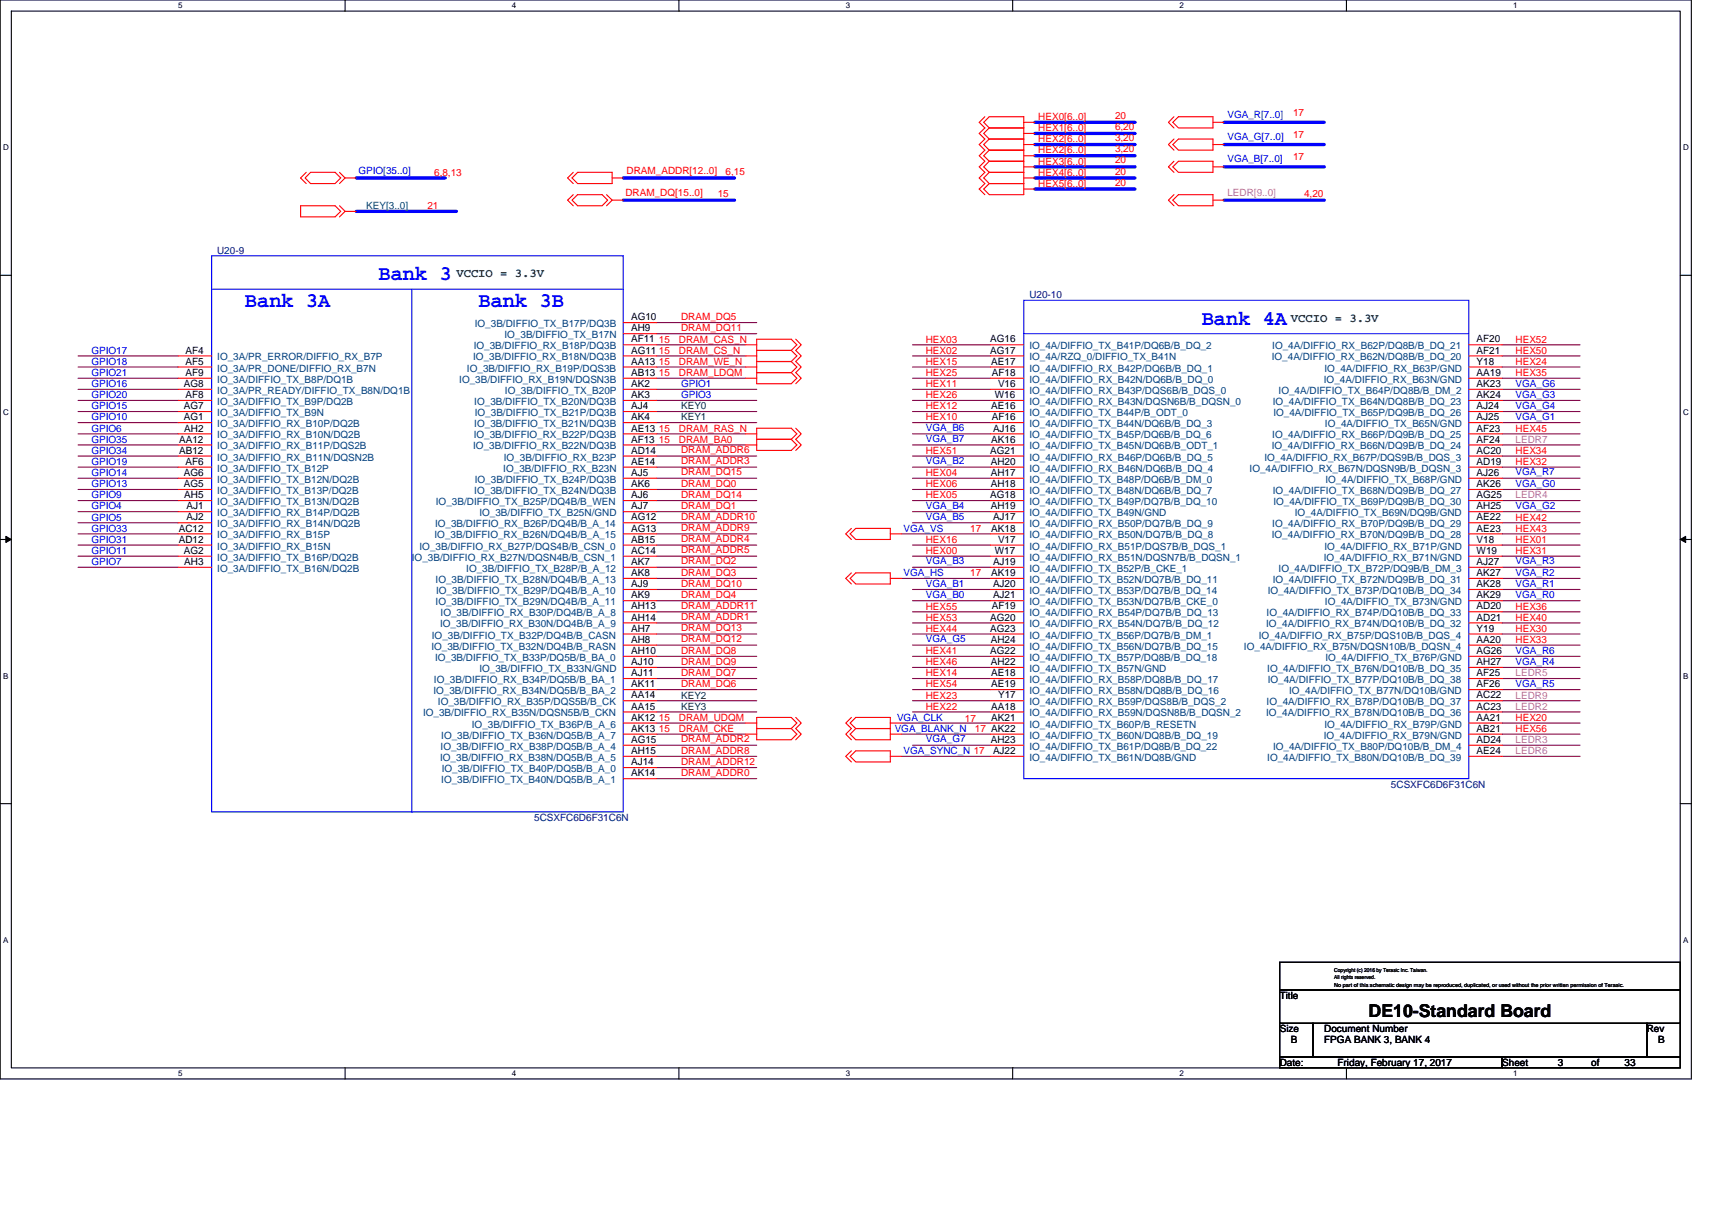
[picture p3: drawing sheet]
<svg xmlns="http://www.w3.org/2000/svg" width="297mm" height="210mm" viewBox="0 0 297 210" stroke-linecap="round" stroke-linejoin="round" font-family="sans-serif">
<defs><g id="words">
<g font-size="3.7" fill="#00f">
<text x="42.5" y="53.3">Bank 3A</text>
<text x="65.7" y="48.6">Bank 3</text>
<text x="83" y="53.3">Bank 3B</text>
<text x="208.5" y="56.3">Bank 4A</text>
</g>
<text font-size="3.1" x="237.5" y="176.6">DE10-Standard Board</text>
<g font-size="2.1" fill="#008000">
<text x="79.2" y="48.1">VCCIO = 3.3V</text>
<text x="224" y="55.8">VCCIO = 3.3V</text>
</g>
<g font-size="1.7" fill="#f00">
<text x="180.1" y="20.8">HEX0[6..0]</text>
<text x="180.1" y="22.8">HEX1[6..0]</text>
<text x="193.5" y="20.7">20</text>
<text x="193.5" y="22.6">6,20</text>
<text x="224.3" y="20.1">17</text>
<text x="224.3" y="23.9">17</text>
<text x="180.1" y="24.7">HEX2[6..0]</text>
<text x="180.1" y="26.6">HEX2[6..0]</text>
<text x="180.1" y="28.6">HEX3[6..0]</text>
<text x="193.5" y="24.5">3,20</text>
<text x="193.5" y="26.4">3,20</text>
<text x="193.5" y="28.4">20</text>
<text x="224.3" y="27.8">17</text>
<text x="75.3" y="30.5">6,8,13</text>
<text x="108.5" y="34">DRAM_DQ[15..0]</text>
<text x="108.7" y="30.1">DRAM_ADDR[12..0]</text>
<text x="124.5" y="34.2">15</text>
<text x="125.9" y="30.3">6,15</text>
<text x="180.1" y="30.5">HEX4[6..0]</text>
<text x="180.1" y="32.4">HEX5[6..0]</text>
<text x="193.5" y="30.3">20</text>
<text x="193.5" y="32.2">20</text>
<text x="226.3" y="34.2">4,20</text>
<text x="74.2" y="36.3">21</text>
<text x="114.3" y="59.5">15</text>
<text x="117.8" y="59.5">DRAM_CAS_N</text>
<text x="118.2" y="55.5">DRAM_DQ5</text>
<text x="118.2" y="57.4">DRAM_DQ11</text>
<text x="160.6" y="59.5">HEX03</text>
<text x="263" y="59.5">HEX52</text>
<text x="114.3" y="61.4">15</text>
<text x="114.3" y="63.3">15</text>
<text x="114.3" y="65.2">15</text>
<text x="117.8" y="61.4">DRAM_CS_N</text>
<text x="117.8" y="63.3">DRAM_WE_N</text>
<text x="117.8" y="65.2">DRAM_LDQM</text>
<text x="160.6" y="63.3">HEX15</text>
<text x="160.6" y="65.3">HEX25</text>
<text x="160.6" y="61.4">HEX02</text>
<text x="263" y="61.4">HEX50</text>
<text x="263" y="65.3">HEX35</text>
<text x="263" y="63.3">HEX24</text>
<text x="160.6" y="67.2">HEX11</text>
<text x="160.6" y="69.1">HEX26</text>
<text x="160.6" y="71">HEX12</text>
<text x="114.3" y="74.9">15</text>
<text x="114.3" y="76.8">15</text>
<text x="117.8" y="74.9">DRAM_RAS_N</text>
<text x="117.8" y="76.8">DRAM_BA0</text>
<text x="160.6" y="73">HEX10</text>
<text x="263" y="74.9">HEX45</text>
<text x="118.2" y="82.5">DRAM_DQ15</text>
<text x="118.2" y="78.7">DRAM_ADDR6</text>
<text x="118.2" y="80.6">DRAM_ADDR3</text>
<text x="160.6" y="78.8">HEX51</text>
<text x="160.6" y="82.6">HEX04</text>
<text x="263" y="78.8">HEX34</text>
<text x="263" y="80.7">HEX32</text>
<text x="118.2" y="84.5">DRAM_DQ0</text>
<text x="118.2" y="88.3">DRAM_DQ1</text>
<text x="118.2" y="86.4">DRAM_DQ14</text>
<text x="160.6" y="86.5">HEX05</text>
<text x="160.6" y="84.6">HEX06</text>
<text x="118.2" y="90.2">DRAM_ADDR10</text>
<text x="118.2" y="94.1">DRAM_ADDR4</text>
<text x="118.2" y="92.2">DRAM_ADDR9</text>
<text x="160.6" y="94.2">HEX16</text>
<text x="168.4" y="92.3">17</text>
<text x="263" y="94.2">HEX01</text>
<text x="263" y="92.3">HEX43</text>
<text x="263" y="90.3">HEX42</text>
<text x="118.2" y="98">DRAM_DQ2</text>
<text x="118.2" y="99.9">DRAM_DQ3</text>
<text x="118.2" y="101.8">DRAM_DQ10</text>
<text x="118.2" y="96">DRAM_ADDR5</text>
<text x="160.6" y="96.1">HEX00</text>
<text x="168.4" y="100">17</text>
<text x="263" y="96.1">HEX31</text>
<text x="118.2" y="103.8">DRAM_DQ4</text>
<text x="118.2" y="107.6">DRAM_ADDR1</text>
<text x="118.2" y="105.7">DRAM_ADDR11</text>
<text x="160.6" y="105.8">HEX55</text>
<text x="160.6" y="107.7">HEX53</text>
<text x="263" y="107.7">HEX40</text>
<text x="263" y="105.8">HEX36</text>
<text x="118.2" y="111.5">DRAM_DQ12</text>
<text x="118.2" y="113.4">DRAM_DQ8</text>
<text x="118.2" y="109.5">DRAM_DQ13</text>
<text x="160.6" y="109.6">HEX44</text>
<text x="160.6" y="113.5">HEX41</text>
<text x="263" y="111.6">HEX33</text>
<text x="263" y="109.6">HEX30</text>
<text x="118.2" y="115.3">DRAM_DQ9</text>
<text x="118.2" y="119.2">DRAM_DQ6</text>
<text x="118.2" y="117.3">DRAM_DQ7</text>
<text x="160.6" y="119.3">HEX54</text>
<text x="160.6" y="115.4">HEX46</text>
<text x="160.6" y="117.4">HEX14</text>
<text x="114.3" y="125.1">15</text>
<text x="117.8" y="125.1">DRAM_UDQM</text>
<text x="160.6" y="123.2">HEX22</text>
<text x="160.6" y="121.2">HEX23</text>
<text x="167.4" y="125.3">17</text>
<text x="263" y="125.1">HEX20</text>
<text x="114.3" y="127">15</text>
<text x="117.8" y="127">DRAM_CKE</text>
<text x="118.2" y="130.8">DRAM_ADDR8</text>
<text x="118.2" y="128.8">DRAM_ADDR2</text>
<text x="169.1" y="127">17 AK22</text>
<text x="263" y="127">HEX56</text>
<text x="118.2" y="132.7">DRAM_ADDR12</text>
<text x="118.2" y="134.6">DRAM_ADDR0</text>
</g>
<g font-size="1.7" fill="#00f">
<text x="213" y="20.5">VGA_R[7..0]</text>
<text x="213" y="24.3">VGA_G[7..0]</text>
<text x="213" y="28.2">VGA_B[7..0]</text>
<text x="62.2" y="30.1">GPIO[35..0]</text>
<text x="15.9" y="61.4">GPIO17</text>
<text x="15.9" y="63.3">GPIO18</text>
<text x="15.9" y="65.3">GPIO21</text>
<text x="15.9" y="67.2">GPIO16</text>
<text x="15.9" y="69.1">GPIO20</text>
<text x="15.9" y="71">GPIO15</text>
<text x="118.2" y="67.2">GPIO1</text>
<text x="118.2" y="69.1">GPIO3</text>
<text x="263" y="67.1">VGA_G6</text>
<text x="263" y="69">VGA_G3</text>
<text x="263" y="70.9">VGA_G4</text>
<text x="15.9" y="73">GPIO10</text>
<text x="15.9" y="74.9">GPIO6</text>
<text x="15.9" y="76.8">GPIO35</text>
<text x="160.6" y="74.8">VGA_B6</text>
<text x="160.6" y="76.7">VGA_B7</text>
<text x="263" y="72.9">VGA_G1</text>
<text x="15.9" y="78.8">GPIO34</text>
<text x="15.9" y="80.7">GPIO19</text>
<text x="15.9" y="82.6">GPIO14</text>
<text x="160.6" y="80.6">VGA_B2</text>
<text x="263" y="82.5">VGA_R7</text>
<text x="15.9" y="84.6">GPIO13</text>
<text x="15.9" y="86.5">GPIO9</text>
<text x="15.9" y="88.4">GPIO4</text>
<text x="160.6" y="88.3">VGA_B4</text>
<text x="263" y="84.5">VGA_G0</text>
<text x="263" y="88.3">VGA_G2</text>
<text x="15.9" y="90.3">GPIO5</text>
<text x="15.9" y="92.3">GPIO33</text>
<text x="15.9" y="94.2">GPIO31</text>
<text x="156.8" y="92.3">VGA_VS</text>
<text x="160.6" y="90.2">VGA_B5</text>
<text x="15.9" y="96.1">GPIO11</text>
<text x="15.9" y="98.1">GPIO7</text>
<text x="156.8" y="100">VGA_HS</text>
<text x="160.6" y="98">VGA_B3</text>
<text x="160.6" y="101.8">VGA_B1</text>
<text x="263" y="98">VGA_R3</text>
<text x="263" y="99.9">VGA_R2</text>
<text x="263" y="101.8">VGA_R1</text>
<text x="160.6" y="103.8">VGA_B0</text>
<text x="263" y="103.8">VGA_R0</text>
<text x="160.6" y="111.5">VGA_G5</text>
<text x="263" y="113.4">VGA_R6</text>
<text x="263" y="115.3">VGA_R4</text>
<text x="263" y="119.2">VGA_R5</text>
<text x="155.6" y="125.1">VGA_CLK</text>
<text x="155.2" y="127">VGA_BLANK_N</text>
<text x="156.8" y="130.9">VGA_SYNC_N 17</text>
<text x="160.6" y="128.8">VGA_G7</text>
</g>
<g font-size="1.7" fill="#f0f">
<text x="213" y="34">LEDR[9..0]</text>
<text x="263" y="76.8">LEDR7</text>
<text x="263" y="86.5">LEDR4</text>
<text x="263" y="117.4">LEDR5</text>
<text x="263" y="121.2">LEDR9</text>
<text x="263" y="123.2">LEDR2</text>
<text x="263" y="130.9">LEDR6</text>
<text x="263" y="128.9">LEDR3</text>
</g>
<text font-size="1.7" fill="#008040" x="63.5" y="36.3">KEY[3..0]</text>
<g font-size="1.7" fill="#000080">
<text x="37.7" y="44">U20-9</text>
<text x="178.6" y="51.7">U20-10</text>
<text x="241.3" y="136.7">5CSXFC6D6F31C6N</text>
<text x="92.7" y="142.5">5CSXFC6D6F31C6N</text>
</g>
<g font-size="1.7" fill="#004080">
<text x="82.4" y="56.8">IO_3B/DIFFIO_TX_B17P/DQ3B</text>
<text x="87.5" y="58.7">IO_3B/DIFFIO_TX_B17N</text>
<text x="37.7" y="64.5">IO_3A/PR_DONE/DIFFIO_RX_B7N</text>
<text x="37.7" y="62.5">IO_3A/PR_ERROR/DIFFIO_RX_B7P</text>
<text x="81" y="64.5">IO_3B/DIFFIO_RX_B19P/DQS3B</text>
<text x="82.1" y="62.5">IO_3B/DIFFIO_RX_B18N/DQ3B</text>
<text x="82.2" y="60.6">IO_3B/DIFFIO_RX_B18P/DQ3B</text>
<text x="178.6" y="62.5">IO_4A/RZQ_0/DIFFIO_TX_B41N</text>
<text x="178.6" y="60.6">IO_4A/DIFFIO_TX_B41P/DQ6B/B_DQ_2</text>
<text x="178.6" y="64.5">IO_4A/DIFFIO_RX_B42P/DQ6B/B_DQ_1</text>
<text x="220.7" y="62.5">IO_4A/DIFFIO_RX_B62N/DQ8B/B_DQ_20</text>
<text x="220.7" y="60.6">IO_4A/DIFFIO_RX_B62P/DQ8B/B_DQ_21</text>
<text x="229.8" y="64.5">IO_4A/DIFFIO_RX_B63P/GND</text>
<text x="37.7" y="68.3">IO_3A/PR_READY/DIFFIO_TX_B8N/DQ1B</text>
<text x="37.7" y="66.4">IO_3A/DIFFIO_TX_B8P/DQ1B</text>
<text x="37.7" y="70.3">IO_3A/DIFFIO_TX_B9P/DQ2B</text>
<text x="79.7" y="66.4">IO_3B/DIFFIO_RX_B19N/DQSN3B</text>
<text x="82.3" y="70.3">IO_3B/DIFFIO_TX_B20N/DQ3B</text>
<text x="87.6" y="68.3">IO_3B/DIFFIO_TX_B20P</text>
<text x="178.6" y="66.4">IO_4A/DIFFIO_RX_B42N/DQ6B/B_DQ_0</text>
<text x="178.6" y="70.3">IO_4A/DIFFIO_RX_B43N/DQSN6B/B_DQSN_0</text>
<text x="178.6" y="68.3">IO_4A/DIFFIO_RX_B43P/DQS6B/B_DQS_0</text>
<text x="220.8" y="70.3">IO_4A/DIFFIO_TX_B64N/DQ8B/B_DQ_23</text>
<text x="221.8" y="68.3">IO_4A/DIFFIO_TX_B64P/DQ8B/B_DM_2</text>
<text x="229.7" y="66.4">IO_4A/DIFFIO_RX_B63N/GND</text>
<text x="37.7" y="72.2">IO_3A/DIFFIO_TX_B9N</text>
<text x="37.7" y="76.1">IO_3A/DIFFIO_RX_B10N/DQ2B</text>
<text x="37.7" y="74.1">IO_3A/DIFFIO_RX_B10P/DQ2B</text>
<text x="37.7" y="78">IO_3A/DIFFIO_RX_B11P/DQS2B</text>
<text x="82.1" y="78">IO_3B/DIFFIO_RX_B22N/DQ3B</text>
<text x="82.2" y="76.1">IO_3B/DIFFIO_RX_B22P/DQ3B</text>
<text x="82.3" y="74.1">IO_3B/DIFFIO_TX_B21N/DQ3B</text>
<text x="82.4" y="72.2">IO_3B/DIFFIO_TX_B21P/DQ3B</text>
<text x="178.6" y="74.1">IO_4A/DIFFIO_TX_B44N/DQ6B/B_DQ_3</text>
<text x="178.6" y="72.2">IO_4A/DIFFIO_TX_B44P/B_ODT_0</text>
<text x="178.6" y="78">IO_4A/DIFFIO_TX_B45N/DQ6B/B_ODT_1</text>
<text x="178.6" y="76.1">IO_4A/DIFFIO_TX_B45P/DQ6B/B_DQ_6</text>
<text x="220.7" y="78">IO_4A/DIFFIO_RX_B66N/DQ9B/B_DQ_24</text>
<text x="220.7" y="76.1">IO_4A/DIFFIO_RX_B66P/DQ9B/B_DQ_25</text>
<text x="220.9" y="72.2">IO_4A/DIFFIO_TX_B65P/DQ9B/B_DQ_26</text>
<text x="229.9" y="74.1">IO_4A/DIFFIO_TX_B65N/GND</text>
<text x="37.7" y="79.9">IO_3A/DIFFIO_RX_B11N/DQSN2B</text>
<text x="37.7" y="83.8">IO_3A/DIFFIO_TX_B12N/DQ2B</text>
<text x="37.7" y="81.9">IO_3A/DIFFIO_TX_B12P</text>
<text x="82.4" y="83.8">IO_3B/DIFFIO_TX_B24P/DQ3B</text>
<text x="87.3" y="81.9">IO_3B/DIFFIO_RX_B23N</text>
<text x="87.4" y="79.9">IO_3B/DIFFIO_RX_B23P</text>
<text x="178.6" y="81.9">IO_4A/DIFFIO_RX_B46N/DQ6B/B_DQ_4</text>
<text x="178.6" y="79.9">IO_4A/DIFFIO_RX_B46P/DQ6B/B_DQ_5</text>
<text x="178.6" y="83.8">IO_4A/DIFFIO_TX_B48P/DQ6B/B_DM_0</text>
<text x="216.8" y="81.9">IO_4A/DIFFIO_RX_B67N/DQSN9B/B_DQSN_3</text>
<text x="219.4" y="79.9">IO_4A/DIFFIO_RX_B67P/DQS9B/B_DQS_3</text>
<text x="230" y="83.8">IO_4A/DIFFIO_TX_B68P/GND</text>
<text x="37.7" y="87.7">IO_3A/DIFFIO_TX_B13N/DQ2B</text>
<text x="37.7" y="85.7">IO_3A/DIFFIO_TX_B13P/DQ2B</text>
<text x="37.7" y="89.6">IO_3A/DIFFIO_RX_B14P/DQ2B</text>
<text x="75.6" y="87.7">IO_3B/DIFFIO_TX_B25P/DQ4B/B_WEN</text>
<text x="82.3" y="85.7">IO_3B/DIFFIO_TX_B24N/DQ3B</text>
<text x="83.2" y="89.6">IO_3B/DIFFIO_TX_B25N/GND</text>
<text x="178.6" y="85.7">IO_4A/DIFFIO_TX_B48N/DQ6B/B_DQ_7</text>
<text x="178.6" y="89.6">IO_4A/DIFFIO_TX_B49N/GND</text>
<text x="178.6" y="87.7">IO_4A/DIFFIO_TX_B49P/DQ7B/B_DQ_10</text>
<text x="220.8" y="85.7">IO_4A/DIFFIO_TX_B68N/DQ9B/B_DQ_27</text>
<text x="220.9" y="87.7">IO_4A/DIFFIO_TX_B69P/DQ9B/B_DQ_30</text>
<text x="224.7" y="89.6">IO_4A/DIFFIO_TX_B69N/DQ9B/GND</text>
<text x="37.7" y="91.5">IO_3A/DIFFIO_RX_B14N/DQ2B</text>
<text x="37.7" y="95.4">IO_3A/DIFFIO_RX_B15N</text>
<text x="37.7" y="93.4">IO_3A/DIFFIO_RX_B15P</text>
<text x="72.8" y="95.4">IO_3B/DIFFIO_RX_B27P/DQS4B/B_CSN_0</text>
<text x="75.4" y="93.4">IO_3B/DIFFIO_RX_B26N/DQ4B/B_A_15</text>
<text x="75.5" y="91.5">IO_3B/DIFFIO_RX_B26P/DQ4B/B_A_14</text>
<text x="178.6" y="93.4">IO_4A/DIFFIO_RX_B50N/DQ7B/B_DQ_8</text>
<text x="178.6" y="91.5">IO_4A/DIFFIO_RX_B50P/DQ7B/B_DQ_9</text>
<text x="178.6" y="95.4">IO_4A/DIFFIO_RX_B51P/DQS7B/B_DQS_1</text>
<text x="220.7" y="93.4">IO_4A/DIFFIO_RX_B70N/DQ9B/B_DQ_28</text>
<text x="220.7" y="91.5">IO_4A/DIFFIO_RX_B70P/DQ9B/B_DQ_29</text>
<text x="229.8" y="95.4">IO_4A/DIFFIO_RX_B71P/GND</text>
<text x="37.7" y="99.2">IO_3A/DIFFIO_TX_B16N/DQ2B</text>
<text x="37.7" y="97.3">IO_3A/DIFFIO_TX_B16P/DQ2B</text>
<text x="71.5" y="97.3">IO_3B/DIFFIO_RX_B27N/DQSN4B/B_CSN_1</text>
<text x="75.6" y="101.2">IO_3B/DIFFIO_TX_B28N/DQ4B/B_A_13</text>
<text x="80.9" y="99.2">IO_3B/DIFFIO_TX_B28P/B_A_12</text>
<text x="178.6" y="97.3">IO_4A/DIFFIO_RX_B51N/DQSN7B/B_DQSN_1</text>
<text x="178.6" y="101.2">IO_4A/DIFFIO_TX_B52N/DQ7B/B_DQ_11</text>
<text x="178.6" y="99.2">IO_4A/DIFFIO_TX_B52P/B_CKE_1</text>
<text x="220.8" y="101.2">IO_4A/DIFFIO_TX_B72N/DQ9B/B_DQ_31</text>
<text x="221.8" y="99.2">IO_4A/DIFFIO_TX_B72P/DQ9B/B_DM_3</text>
<text x="229.7" y="97.3">IO_4A/DIFFIO_RX_B71N/GND</text>
<text x="75.6" y="105">IO_3B/DIFFIO_TX_B29N/DQ4B/B_A_11</text>
<text x="75.7" y="103.1">IO_3B/DIFFIO_TX_B29P/DQ4B/B_A_10</text>
<text x="76.5" y="107">IO_3B/DIFFIO_RX_B30P/DQ4B/B_A_8</text>
<text x="178.6" y="105">IO_4A/DIFFIO_TX_B53N/DQ7B/B_CKE_0</text>
<text x="178.6" y="103.1">IO_4A/DIFFIO_TX_B53P/DQ7B/B_DQ_14</text>
<text x="178.6" y="107">IO_4A/DIFFIO_RX_B54P/DQ7B/B_DQ_13</text>
<text x="219.8" y="107">IO_4A/DIFFIO_RX_B74P/DQ10B/B_DQ_33</text>
<text x="220" y="103.1">IO_4A/DIFFIO_TX_B73P/DQ10B/B_DQ_34</text>
<text x="229.9" y="105">IO_4A/DIFFIO_TX_B73N/GND</text>
<text x="74.8" y="112.7">IO_3B/DIFFIO_TX_B32N/DQ4B/B_RASN</text>
<text x="74.9" y="110.8">IO_3B/DIFFIO_TX_B32P/DQ4B/B_CASN</text>
<text x="76.4" y="108.9">IO_3B/DIFFIO_RX_B30N/DQ4B/B_A_9</text>
<text x="178.6" y="108.9">IO_4A/DIFFIO_RX_B54N/DQ7B/B_DQ_12</text>
<text x="178.6" y="112.7">IO_4A/DIFFIO_TX_B56N/DQ7B/B_DQ_15</text>
<text x="178.6" y="110.8">IO_4A/DIFFIO_TX_B56P/DQ7B/B_DM_1</text>
<text x="215.8" y="112.7">IO_4A/DIFFIO_RX_B75N/DQSN10B/B_DQSN_4</text>
<text x="218.4" y="110.8">IO_4A/DIFFIO_RX_B75P/DQS10B/B_DQS_4</text>
<text x="219.7" y="108.9">IO_4A/DIFFIO_RX_B74N/DQ10B/B_DQ_32</text>
<text x="75.3" y="118.5">IO_3B/DIFFIO_RX_B34P/DQ5B/B_BA_1</text>
<text x="75.5" y="114.7">IO_3B/DIFFIO_TX_B33P/DQ5B/B_BA_0</text>
<text x="83.2" y="116.6">IO_3B/DIFFIO_TX_B33N/GND</text>
<text x="178.6" y="116.6">IO_4A/DIFFIO_TX_B57N/GND</text>
<text x="178.6" y="114.7">IO_4A/DIFFIO_TX_B57P/DQ8B/B_DQ_18</text>
<text x="178.6" y="118.5">IO_4A/DIFFIO_RX_B58P/DQ8B/B_DQ_17</text>
<text x="219.9" y="116.6">IO_4A/DIFFIO_TX_B76N/DQ10B/B_DQ_35</text>
<text x="220" y="118.5">IO_4A/DIFFIO_TX_B77P/DQ10B/B_DQ_38</text>
<text x="230" y="114.7">IO_4A/DIFFIO_TX_B76P/GND</text>
<text x="73.4" y="124.3">IO_3B/DIFFIO_RX_B35N/DQSN5B/B_CKN</text>
<text x="75.2" y="120.5">IO_3B/DIFFIO_RX_B34N/DQ5B/B_BA_2</text>
<text x="76" y="122.4">IO_3B/DIFFIO_RX_B35P/DQS5B/B_CK</text>
<text x="178.6" y="120.5">IO_4A/DIFFIO_RX_B58N/DQ8B/B_DQ_16</text>
<text x="178.6" y="124.3">IO_4A/DIFFIO_RX_B59N/DQSN8B/B_DQSN_2</text>
<text x="178.6" y="122.4">IO_4A/DIFFIO_RX_B59P/DQS8B/B_DQS_2</text>
<text x="219.7" y="124.3">IO_4A/DIFFIO_RX_B78N/DQ10B/B_DQ_36</text>
<text x="219.8" y="122.4">IO_4A/DIFFIO_RX_B78P/DQ10B/B_DQ_37</text>
<text x="223.7" y="120.5">IO_4A/DIFFIO_TX_B77N/DQ10B/GND</text>
<text x="76.5" y="130.1">IO_3B/DIFFIO_RX_B38P/DQ5B/B_A_4</text>
<text x="76.6" y="128.2">IO_3B/DIFFIO_TX_B36N/DQ5B/B_A_7</text>
<text x="81.9" y="126.3">IO_3B/DIFFIO_TX_B36P/B_A_6</text>
<text x="178.6" y="128.2">IO_4A/DIFFIO_TX_B60N/DQ8B/B_DQ_19</text>
<text x="178.6" y="126.3">IO_4A/DIFFIO_TX_B60P/B_RESETN</text>
<text x="178.6" y="130.1">IO_4A/DIFFIO_TX_B61P/DQ8B/B_DQ_22</text>
<text x="220.9" y="130.1">IO_4A/DIFFIO_TX_B80P/DQ10B/B_DM_4</text>
<text x="229.7" y="128.2">IO_4A/DIFFIO_RX_B79N/GND</text>
<text x="229.8" y="126.3">IO_4A/DIFFIO_RX_B79P/GND</text>
<text x="76.4" y="132">IO_3B/DIFFIO_RX_B38N/DQ5B/B_A_5</text>
<text x="76.6" y="135.9">IO_3B/DIFFIO_TX_B40N/DQ5B/B_A_1</text>
<text x="76.6" y="134">IO_3B/DIFFIO_TX_B40P/DQ5B/B_A_0</text>
<text x="178.6" y="132">IO_4A/DIFFIO_TX_B61N/DQ8B/GND</text>
<text x="219.9" y="132">IO_4A/DIFFIO_TX_B80N/DQ10B/B_DQ_39</text>
</g>
<g font-size="1.7">
<text x="109.5" y="59.4">AF11</text>
<text x="109.5" y="57.5">AH9</text>
<text x="109.5" y="55.6">AG10</text>
<text x="171.8" y="59.4">AG16</text>
<text x="256.2" y="59.4">AF20</text>
<text x="32.2" y="63.3">AF5</text>
<text x="32.2" y="61.4">AF4</text>
<text x="32.2" y="65.2">AF9</text>
<text x="109.5" y="63.3">AA13</text>
<text x="109.5" y="65.2">AB13</text>
<text x="109.5" y="61.4">AG11</text>
<text x="171.8" y="61.4">AG17</text>
<text x="172" y="63.3">AE17</text>
<text x="172.1" y="65.2">AF18</text>
<text x="256.2" y="61.4">AF21</text>
<text x="256.2" y="65.2">AA19</text>
<text x="256.2" y="63.3">Y18</text>
<text x="31.9" y="67.2">AG8</text>
<text x="31.9" y="71">AG7</text>
<text x="32.2" y="69.1">AF8</text>
<text x="109.5" y="69.1">AK3</text>
<text x="109.5" y="71">AJ4</text>
<text x="109.5" y="67.2">AK2</text>
<text x="172" y="71">AE16</text>
<text x="172.6" y="69.1">W16</text>
<text x="173.2" y="67.2">V16</text>
<text x="256.2" y="71">AJ24</text>
<text x="256.2" y="69.1">AK24</text>
<text x="256.2" y="67.2">AK23</text>
<text x="31.1" y="76.8">AA12</text>
<text x="31.9" y="72.9">AG1</text>
<text x="32" y="74.9">AH2</text>
<text x="109.5" y="74.9">AE13</text>
<text x="109.5" y="72.9">AK4</text>
<text x="109.5" y="76.8">AF13</text>
<text x="172" y="76.8">AK16</text>
<text x="172.1" y="72.9">AF16</text>
<text x="172.3" y="74.9">AJ16</text>
<text x="256.2" y="72.9">AJ25</text>
<text x="256.2" y="76.8">AF24</text>
<text x="256.2" y="74.9">AF23</text>
<text x="31.1" y="78.7">AB12</text>
<text x="31.9" y="82.6">AG6</text>
<text x="32.2" y="80.7">AF6</text>
<text x="109.5" y="78.7">AD14</text>
<text x="109.5" y="82.6">AJ5</text>
<text x="109.5" y="80.7">AE14</text>
<text x="171.8" y="78.7">AG21</text>
<text x="171.9" y="80.7">AH20</text>
<text x="171.9" y="82.6">AH17</text>
<text x="256.2" y="78.7">AC20</text>
<text x="256.2" y="82.6">AJ26</text>
<text x="256.2" y="80.7">AD19</text>
<text x="31.9" y="84.5">AG5</text>
<text x="32" y="86.5">AH5</text>
<text x="32.4" y="88.4">AJ1</text>
<text x="109.5" y="88.4">AJ7</text>
<text x="109.5" y="84.5">AK6</text>
<text x="109.5" y="86.5">AJ6</text>
<text x="171.8" y="86.5">AG18</text>
<text x="171.9" y="84.5">AH18</text>
<text x="171.9" y="88.4">AH19</text>
<text x="256.2" y="86.5">AG25</text>
<text x="256.2" y="84.5">AK26</text>
<text x="256.2" y="88.4">AH25</text>
<text x="31" y="94.2">AD12</text>
<text x="31" y="92.2">AC12</text>
<text x="32.4" y="90.3">AJ2</text>
<text x="109.5" y="92.2">AG13</text>
<text x="109.5" y="94.2">AB15</text>
<text x="109.5" y="90.3">AG12</text>
<text x="172" y="92.2">AK18</text>
<text x="172.3" y="90.3">AJ17</text>
<text x="173.2" y="94.2">V17</text>
<text x="256.2" y="92.2">AE23</text>
<text x="256.2" y="90.3">AE22</text>
<text x="256.2" y="94.2">V18</text>
<text x="31.9" y="96.1">AG2</text>
<text x="32" y="98">AH3</text>
<text x="109.5" y="101.9">AJ9</text>
<text x="109.5" y="96.1">AC14</text>
<text x="109.5" y="98">AK7</text>
<text x="109.5" y="100">AK8</text>
<text x="172" y="100">AK19</text>
<text x="172.3" y="98">AJ19</text>
<text x="172.3" y="101.9">AJ20</text>
<text x="172.6" y="96.1">W17</text>
<text x="256.2" y="96.1">W19</text>
<text x="256.2" y="100">AK27</text>
<text x="256.2" y="98">AJ27</text>
<text x="256.2" y="101.9">AK28</text>
<text x="109.5" y="107.7">AH14</text>
<text x="109.5" y="103.8">AK9</text>
<text x="109.5" y="105.8">AH13</text>
<text x="171.8" y="107.7">AG20</text>
<text x="172.1" y="105.8">AF19</text>
<text x="172.3" y="103.8">AJ21</text>
<text x="256.2" y="103.8">AK29</text>
<text x="256.2" y="105.8">AD20</text>
<text x="256.2" y="107.7">AD21</text>
<text x="109.5" y="111.5">AH8</text>
<text x="109.5" y="109.6">AH7</text>
<text x="109.5" y="113.5">AH10</text>
<text x="171.8" y="109.6">AG23</text>
<text x="171.8" y="113.5">AG22</text>
<text x="171.9" y="111.5">AH24</text>
<text x="256.2" y="113.5">AG26</text>
<text x="256.2" y="111.5">AA20</text>
<text x="256.2" y="109.6">Y19</text>
<text x="109.5" y="115.4">AJ10</text>
<text x="109.5" y="117.3">AJ11</text>
<text x="109.5" y="119.3">AK11</text>
<text x="171.9" y="115.4">AH22</text>
<text x="172" y="119.3">AE19</text>
<text x="172" y="117.3">AE18</text>
<text x="256.2" y="119.3">AF26</text>
<text x="256.2" y="115.4">AH27</text>
<text x="256.2" y="117.3">AF25</text>
<text x="109.5" y="123.1">AA15</text>
<text x="109.5" y="121.2">AA14</text>
<text x="109.5" y="125.1">AK12</text>
<text x="172" y="123.1">AA18</text>
<text x="172" y="125.1">AK21</text>
<text x="173.2" y="121.2">Y17</text>
<text x="256.2" y="121.2">AC22</text>
<text x="256.2" y="123.1">AC23</text>
<text x="256.2" y="125.1">AA21</text>
<text x="109.5" y="127">AK13</text>
<text x="109.5" y="130.9">AH15</text>
<text x="109.5" y="128.9">AG15</text>
<text x="171.9" y="128.9">AH23</text>
<text x="172.3" y="130.9">AJ22</text>
<text x="256.2" y="127">AB21</text>
<text x="256.2" y="130.9">AE24</text>
<text x="256.2" y="128.9">AD24</text>
<text x="109.5" y="134.7">AK14</text>
<text x="109.5" y="132.8">AJ14</text>
<text x="222" y="173.4">Title</text>
<text x="222" y="179.1">Size</text>
<text x="229.8" y="179.1">Document Number</text>
<text x="285.7" y="179.1">Rev</text>
<text x="222" y="184.9">Date:</text>
<text x="224" y="181.1">B</text>
<text x="229.8" y="181.1">FPGA BANK 3, BANK 4</text>
<text x="232.1" y="184.9">Friday, February 17, 2017</text>
<text x="260.6" y="184.9">Sheet</text>
<text x="270.3" y="184.9">3</text>
<text x="276.1" y="184.9">of</text>
<text x="281.9" y="184.9">33</text>
<text x="287.7" y="181.1">B</text>
</g>
<g font-size="1.7" fill="#008000">
<text x="118.2" y="71">KEY0</text>
<text x="118.2" y="73">KEY1</text>
<text x="118.2" y="123.2">KEY3</text>
<text x="118.2" y="121.2">KEY2</text>
</g>
<g font-size="1.4">
<text x="30.9" y="1.5">5</text>
<text x="88.8" y="1.5">4</text>
<text x="146.7" y="1.5">3</text>
<text x="204.7" y="1.5">2</text>
<text x="262.6" y="1.5">1</text>
<text x=".5" y="26.1">D</text>
<text x="292" y="26.1">D</text>
<text x=".5" y="71.9">C</text>
<text x="292" y="71.9">C</text>
<text x=".5" y="117.8">B</text>
<text x="292" y="117.8">B</text>
<text x=".5" y="163.6">A</text>
<text x="292" y="163.6">A</text>
<text x="30.9" y="186.8">5</text>
<text x="88.8" y="186.8">4</text>
<text x="146.7" y="186.8">3</text>
<text x="204.7" y="186.8">2</text>
<text x="262.6" y="186.8">1</text>
</g>
<g font-size="1">
<text x="231.5" y="168.6">Copyright (c) 2016 by Terasic Inc. Taiwan.</text>
<text x="231.5" y="171.3">No part of this schematic design may be reproduced, duplicated, or used without the prior written permission of Terasic.</text>
<text x="231.5" y="169.9">All rights reserved.</text>
</g>
</g></defs>
<path d="M0 0h293.5v187.2h-293.5zM2 1.9h289.5v183.4h-289.5z" fill="none" stroke="#000" stroke-width=".19"/>
<g fill="#fff">
<path d="M30.9 .2h.8v1.6h-.8z"/>
<path d="M30.9 185.5h.8v1.6h-.8z"/>
</g>
<path d="M59.9 0v1.9M59.9 185.3v1.9" fill="none" stroke="#000" stroke-width=".19"/>
<g fill="#fff">
<path d="M88.8 .2h.8v1.6h-.8z"/>
<path d="M88.8 185.5h.8v1.6h-.8z"/>
</g>
<path d="M117.8 0v1.9M117.8 185.3v1.9" fill="none" stroke="#000" stroke-width=".19"/>
<g fill="#fff">
<path d="M146.7 .2h.8v1.6h-.8z"/>
<path d="M146.7 185.5h.8v1.6h-.8z"/>
</g>
<path d="M175.7 0v1.9M175.7 185.3v1.9" fill="none" stroke="#000" stroke-width=".19"/>
<g fill="#fff">
<path d="M204.7 .2h.7v1.6h-.7z"/>
<path d="M204.7 185.5h.7v1.6h-.7z"/>
</g>
<path d="M233.6 0v1.9M233.6 185.3v1.9" fill="none" stroke="#000" stroke-width=".19"/>
<g fill="#fff">
<path d="M262.6 .2h.7v1.6h-.7z"/>
<path d="M262.6 185.5h.7v1.6h-.7z"/>
<path d="M.5 24.8h1v1.6h-1z"/>
<path d="M292 24.8h1v1.6h-1z"/>
<path d="M.5 70.7h1v1.5h-1z"/>
<path d="M292 70.7h1v1.5h-1z"/>
</g>
<path d="M0 47.8h2M291.5 47.8h2" fill="none" stroke="#000" stroke-width=".19"/>
<g fill="#fff">
<path d="M.5 116.5h.9v1.6h-.9z"/>
<path d="M292 116.5h.9v1.6h-.9z"/>
</g>
<path d="M0 93.6h2M291.5 93.6h2" fill="none" stroke="#000" stroke-width=".19"/>
<path d="M1 93.1l1 .5-1 .5zM291.5 93.6l1-.5v1z" fill="#000" stroke="#000" stroke-width=".17"/>
<g fill="#fff">
<path d="M.5 162.4h.9v1.5h-.9z"/>
<path d="M292 162.4h.9v1.5h-.9z"/>
</g>
<path d="M0 139.5h2M291.5 139.5h2M222 167h69.5v4.8h-69.5zM222 171.8h69.5v5.8h-69.5zM222 177.6h5.8v5.8h-5.8zM227.8 177.6h57.9v5.8h-57.9zM285.7 177.6h5.8v5.8h-5.8zM222 183.4h38.6v1.9h-38.6zM260.6 183.4h30.9v1.9h-30.9z" fill="none" stroke="#000" stroke-width=".19"/>
<g fill="none" stroke="#00f" stroke-width=".57">
<path d="M61.8 36.7h17.4M61.8 30.9h15.5M108.1 34.7h19.3M108.1 30.9h19.3M179.6 21.2h17.3M179.6 23.2h17.3M179.6 25.1h17.3M179.6 27h17.3M179.6 29h17.3M179.6 30.9h17.3M179.6 32.8h17.3M212.4 21.2h17.4"/>
<path d="M212.4 25.1h17.4M212.4 29h17.4M212.4 34.7h17.4"/>
</g>
<g fill="none" stroke="#800040" stroke-width=".19">
<path d="M113.9 56h17.4M113.9 57.9h17.4M113.9 59.8h15.5M158.3 59.8h13.5M260.6 59.8h13.5M13.5 61.8h17.4M13.5 63.7h17.4M13.5 65.6h17.4M13.5 67.6h17.4M13.5 69.5h17.4M13.5 71.4h17.4M13.5 73.3h17.4"/>
<path d="M13.5 75.3h17.4M13.5 77.2h17.4M13.5 79.1h17.4M113.9 67.6h17.4M113.9 69.5h17.4M113.9 79.1h17.4M113.9 61.8h15.5M113.9 75.3h15.5M113.9 77.2h15.5M113.9 63.7h15.5M113.9 65.6h15.5M113.9 71.4h17.4"/>
<path d="M113.9 73.3h17.4M158.3 75.3h13.5M158.3 77.2h13.5M158.3 79.1h13.5M158.3 67.6h13.5M158.3 69.5h13.5M158.3 63.7h13.5M158.3 65.6h13.5M158.3 73.3h13.5M158.3 61.8h13.5M158.3 71.4h13.5M260.6 69.5h13.5"/>
<path d="M260.6 71.4h13.5M260.6 73.3h13.5M260.6 77.2h13.5M260.6 61.8h13.5M260.6 75.3h13.5M260.6 79.1h13.5M260.6 65.6h13.5M260.6 63.7h13.5M260.6 67.6h13.5M13.5 81.1h17.4M13.5 83h17.4M13.5 84.9h17.4"/>
<path d="M13.5 86.9h17.4M13.5 88.8h17.4M13.5 90.7h17.4M13.5 92.6h17.4M13.5 94.6h17.4M13.5 96.5h17.4M13.5 98.4h17.4M113.9 90.7h17.4M113.9 84.9h17.4M113.9 98.4h17.4M113.9 88.8h17.4M113.9 86.9h17.4"/>
<path d="M113.9 83h17.4M113.9 94.6h17.4M113.9 92.6h17.4M113.9 81.1h17.4M113.9 96.5h17.4M156.4 92.6h15.4M158.3 81.1h13.5M158.3 88.8h13.5M158.3 90.7h13.5M158.3 98.4h13.5M158.3 96.5h13.5M158.3 94.6h13.5"/>
<path d="M158.3 86.9h13.5M158.3 83h13.5M158.3 84.9h13.5M260.6 83h13.5M260.6 84.9h13.5M260.6 88.8h13.5M260.6 98.4h13.5M260.6 86.9h13.5M260.6 94.6h13.5M260.6 92.6h13.5M260.6 90.7h13.5M260.6 96.5h13.5"/>
<path d="M260.6 81.1h13.5M113.9 100.4h17.4M113.9 112h17.4M113.9 104.2h17.4M113.9 115.8h17.4M113.9 119.7h17.4M113.9 117.8h17.4M113.9 113.9h17.4M113.9 102.3h17.4M113.9 110h17.4M113.9 108.1h17.4M113.9 106.2h17.4"/>
<path d="M156.4 100.4h15.4M158.3 102.3h13.5M158.3 104.2h13.5M158.3 112h13.5M158.3 106.2h13.5M158.3 119.7h13.5M158.3 108.1h13.5M158.3 115.8h13.5M158.3 110h13.5M158.3 113.9h13.5M158.3 117.8h13.5M260.6 100.4h13.5"/>
<path d="M260.6 102.3h13.5M260.6 104.2h13.5M260.6 113.9h13.5M260.6 115.8h13.5M260.6 119.7h13.5M260.6 117.8h13.5M260.6 108.1h13.5M260.6 106.2h13.5M260.6 112h13.5M260.6 110h13.5M113.9 133.2h17.4M113.9 135.1h17.4"/>
<path d="M113.9 131.3h17.4M113.9 129.3h17.4M113.9 123.5h17.4M113.9 121.6h17.4M113.9 125.5h15.5M113.9 127.4h15.5M156.4 125.5h15.4M156.4 127.4h15.4M156.4 131.3h15.4M158.3 129.3h13.5M158.3 123.5h13.5M158.3 121.6h13.5"/>
<path d="M260.6 121.6h13.5M260.6 131.3h13.5M260.6 127.4h13.5M260.6 125.5h13.5M260.6 129.3h13.5M260.6 123.5h13.5"/>
</g>
<g fill="none" stroke="#f00" stroke-width=".19">
<path d="M52.2 35.7h5.9l1 1-1 .9h-5.9zM53.1 29.9l-.9 1 .9 1M53.9 29.9h4.2l1 1-1 1h-4.2l-1-1zM58.9 35.7l1 1M58.9 29.9l1 1M59.9 36.7h1.9M59.9 36.7l-1 .9M59.9 30.9l-1 1M59.9 30.9h1.9M99.2 34.7l1-.9h4.3l.9 .9-.9 1h-4.3zM99.5 33.8l-1 .9 1 1M99.5 29.9l-1 1 1 1"/>
<path d="M100.2 29.9h6v2h-6l-1-1zM105.2 33.8l1 .9M106.2 34.7l-1 1M106.2 34.7h1.9M106.2 30.9h1.9M170.9 20.3l-1 .9 1 1-1 1 1 .9-1 1 1 1-1 .9 1 1-1 1 1 .9-1 1 1 1-1 .9 1 1M171.6 20.3h6v1.9h-6l-.9-1zM171.6 31.9h6v1.9h-6l-.9-1zM177.6 21.2h2M177.6 22.2h-6l-.9 1 .9 .9h6M177.6 22.2v1.9M177.6 23.2h2"/>
<path d="M177.6 24.1h-6l-.9 1 .9 1h6M177.6 24.1v2M177.6 25.1h2M177.6 26.1h-6l-.9 .9 .9 1h6M177.6 26.1v1.9M177.6 27h2M177.6 28h-6l-.9 1 .9 .9h6M177.6 28v1.9M177.6 29h2M177.6 29.9h-6l-.9 1 .9 1h6M177.6 29.9v2M177.6 30.9h2"/>
<path d="M177.6 32.8h2M203.5 25.1l1-1h6v2h-6zM203.5 34.7l1-.9h6v1.9h-6zM203.7 20.3l-1 .9 1 1M203.7 24.1l-1 1 1 1M203.7 28l-1 1 1 .9M203.7 33.8l-1 .9 1 1M204.5 20.3h6v1.9h-6l-1-1zM204.5 28h6v1.9h-6l-1-.9zM210.5 21.2h1.9M210.5 25.1h1.9M210.5 29h1.9"/>
<path d="M210.5 34.7h1.9M108.1 57.9h5.8M108.1 56h5.8M108.1 59.8h5.8M129.4 59.8h1.9M138.1 58.9l.9 .9-.9 1 .9 1-.9 .9 .9 1-.9 1 .9 .9-.9 1M171.8 59.8h5.8M254.8 59.8h5.8M30.9 63.7h5.8M30.9 67.6h5.8M30.9 61.8h5.8M30.9 65.6h5.8"/>
<path d="M30.9 71.4h5.8M30.9 75.3h5.8M30.9 69.5h5.8M30.9 73.3h5.8M30.9 79.1h5.8M30.9 77.2h5.8M108.1 61.8h5.8M108.1 65.6h5.8M108.1 69.5h5.8M108.1 63.7h5.8M108.1 67.6h5.8M108.1 73.3h5.8"/>
<path d="M108.1 77.2h5.8M108.1 71.4h5.8M108.1 75.3h5.8M108.1 79.1h5.8M129.4 61.8h1.9M129.4 75.3h1.9M129.4 77.2h1.9M129.4 63.7h1.9M129.4 65.6h1.9M131.3 60.8v-1.9h6l1 .9-1 1M131.3 60.8v1.9M131.3 76.2v-1.9h6l1 1-1 .9"/>
<path d="M131.3 76.2v2h6l1-1-1-1M131.3 62.7v2M131.3 64.7v1.9h6l1-1-1-.9M131.3 60.8h6M131.3 62.7h6M131.3 76.2h6M131.3 64.7h6M137.3 60.8l1 1-1 .9M137.3 62.7l1 1-1 1M138.1 74.3l.9 1-.9 .9 .9 1-.9 1M171.8 61.8h5.8M171.8 65.6h5.8"/>
<path d="M171.8 63.7h5.8M171.8 69.5h5.8M171.8 73.3h5.8M171.8 67.6h5.8M171.8 71.4h5.8M171.8 77.2h5.8M171.8 75.3h5.8M171.8 79.1h5.8M254.8 61.8h5.8M254.8 65.6h5.8M254.8 69.5h5.8M254.8 63.7h5.8"/>
<path d="M254.8 67.6h5.8M254.8 73.3h5.8M254.8 77.2h5.8M254.8 71.4h5.8M254.8 75.3h5.8M254.8 79.1h5.8M30.9 83h5.8M30.9 81.1h5.8M30.9 86.9h5.8M30.9 90.7h5.8M30.9 84.9h5.8M30.9 88.8h5.8"/>
<path d="M30.9 94.6h5.8M30.9 98.4h5.8M30.9 92.6h5.8M30.9 96.5h5.8M108.1 81.1h5.8M108.1 84.9h5.8M108.1 83h5.8M108.1 88.8h5.8M108.1 92.6h5.8M108.1 86.9h5.8M108.1 90.7h5.8M108.1 96.5h5.8"/>
<path d="M108.1 94.6h5.8M108.1 98.4h5.8M147.5 92.6l1-.9h6v1.9h-6zM147.7 99.4l-1 1 1 .9M147.7 91.7l-1 .9 1 1M154.5 92.6h1.9M171.8 81.1h5.8M171.8 84.9h5.8M171.8 83h5.8M171.8 88.8h5.8M171.8 92.6h5.8M171.8 86.9h5.8"/>
<path d="M171.8 90.7h5.8M171.8 96.5h5.8M171.8 94.6h5.8M171.8 98.4h5.8M254.8 81.1h5.8M254.8 84.9h5.8M254.8 83h5.8M254.8 88.8h5.8M254.8 92.6h5.8M254.8 86.9h5.8M254.8 90.7h5.8M254.8 96.5h5.8"/>
<path d="M254.8 94.6h5.8M254.8 98.4h5.8M108.1 100.4h5.8M108.1 104.2h5.8M108.1 108.1h5.8M108.1 102.3h5.8M108.1 106.2h5.8M108.1 112h5.8M108.1 110h5.8M108.1 115.8h5.8M108.1 119.7h5.8M108.1 113.9h5.8"/>
<path d="M108.1 117.8h5.8M147.5 100.4l1-1h6v1.9h-6zM154.5 100.4h1.9M171.8 100.4h5.8M171.8 104.2h5.8M171.8 108.1h5.8M171.8 102.3h5.8M171.8 106.2h5.8M171.8 112h5.8M171.8 110h5.8M171.8 115.8h5.8M171.8 119.7h5.8"/>
<path d="M171.8 113.9h5.8M171.8 117.8h5.8M254.8 100.4h5.8M254.8 104.2h5.8M254.8 108.1h5.8M254.8 102.3h5.8M254.8 106.2h5.8M254.8 112h5.8M254.8 115.8h5.8M254.8 110h5.8M254.8 113.9h5.8M254.8 119.7h5.8"/>
<path d="M254.8 117.8h5.8M108.1 123.5h5.8M108.1 127.4h5.8M108.1 121.6h5.8M108.1 125.5h5.8M108.1 131.3h5.8M108.1 129.3h5.8M108.1 135.1h5.8M108.1 133.2h5.8M129.4 125.5h1.9M129.4 127.4h1.9M131.3 126.4v-1.9h6l1 1-1 .9"/>
<path d="M131.3 126.4h6M137.3 126.4l1 1-1 1h-6v-2M138.1 124.5l.9 1-.9 .9 .9 1-.9 1M147.5 131.3l1-1h6v1.9h-6zM147.7 124.5l-1 1 1 .9-1 1 1 1M147.7 130.3l-1 1 1 .9M148.5 126.4l-1 1 1 1h6v-2M148.5 126.4h6M148.5 126.4l-1-.9 1-1h6v1.9M154.5 127.4h1.9M154.5 125.5h1.9M154.5 131.3h1.9"/>
<path d="M171.8 123.5h5.8M171.8 127.4h5.8M171.8 121.6h5.8M171.8 125.5h5.8M171.8 131.3h5.8M171.8 129.3h5.8M254.8 123.5h5.8M254.8 121.6h5.8M254.8 127.4h5.8M254.8 131.3h5.8M254.8 125.5h5.8M254.8 129.3h5.8"/>
</g>
<path d="M36.7 44.4h71.4v96.5h-71.4zM36.7 50.2h71.4M71.5 50.2v90.7M177.6 57.9h77.2M177.6 52.1h77.2v83h-77.2z" fill="none" stroke="#00f" stroke-width=".19"/>
<use href="#words"/>
</svg>
